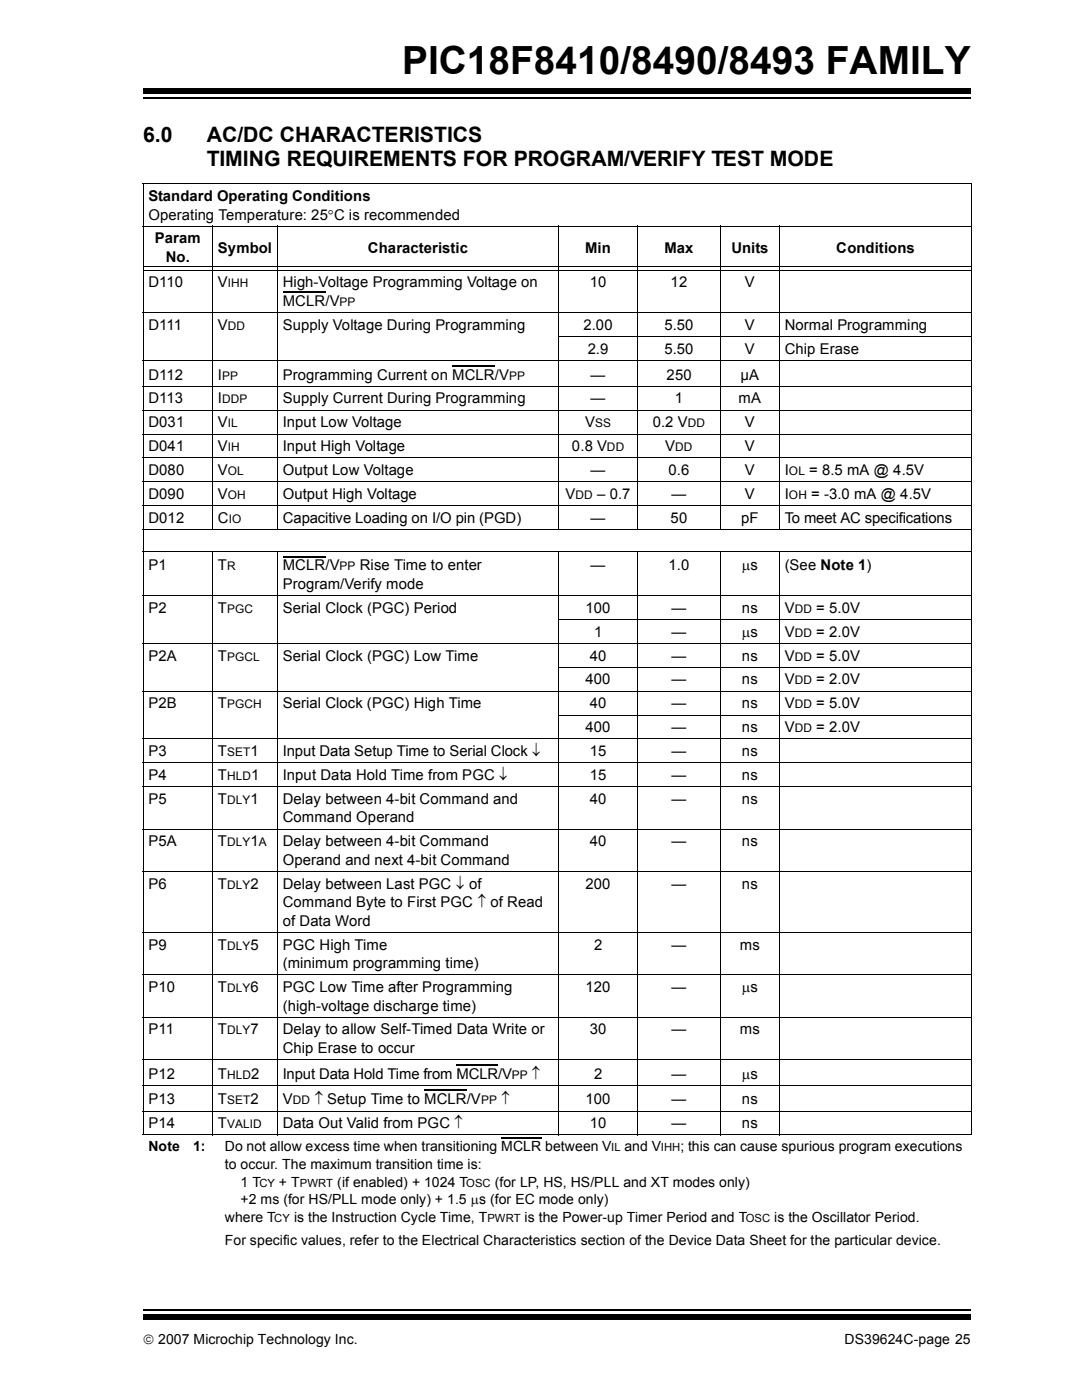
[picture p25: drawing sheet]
<svg xmlns="http://www.w3.org/2000/svg" width="216mm" height="279mm" viewBox="0 0 216 279" stroke-linecap="round" stroke-linejoin="round" font-family="sans-serif">
<defs><g id="words">
<text font-size="7.7" x="80.3" y="14.7">PIC18F8410/8490/8493 FAMILY</text>
<g font-size="4.2">
<text x="28.6" y="28.3">6.0</text>
<text x="41.3" y="28.3">AC/DC CHARACTERISTICS</text>
<text x="41.3" y="33.2">TIMING REQUIREMENTS FOR PROGRAM/VERIFY TEST MODE</text>
</g>
<g font-size="3">
<text x="29.6" y="40.1">Standard Operating Conditions</text>
<text x="29.6" y="43.8">Operating Temperature: 25°C is recommended</text>
<text x="30.9" y="48.6">Param</text>
<text x="33.1" y="52.3">No.</text>
<text x="43.5" y="50.4">Symbol</text>
<text x="73.4" y="50.4">Characteristic</text>
<text x="116.8" y="50.4">Min</text>
<text x="132.6" y="50.4">Max</text>
<text x="145.9" y="50.4">Units</text>
<text x="166.9" y="50.4">Conditions</text>
<text x="29.6" y="57.4">D110</text>
<text x="43.5" y="57.4">V</text>
<text x="56.4" y="57.4">High-Voltage Programming Voltage on</text>
<text x="117.7" y="57.4">10</text>
<text x="133.8" y="57.4">12</text>
<text x="148.6" y="57.4">V</text>
<text x="29.6" y="65.8">D111</text>
<text x="43.5" y="65.8">V</text>
<text x="56.4" y="61.1">MCLR/V</text>
<text x="56.4" y="65.8">Supply Voltage During Programming</text>
<text x="116.4" y="65.8">2.00</text>
<text x="132.6" y="65.8">5.50</text>
<text x="148.6" y="65.8">V</text>
<text x="156.6" y="65.8">Normal Programming</text>
<text x="117.3" y="70.6">2.9</text>
<text x="132.6" y="70.6">5.50</text>
<text x="148.6" y="70.6">V</text>
<text x="156.6" y="70.6">Chip Erase</text>
<text x="29.6" y="75.7">D112</text>
<text x="43.5" y="75.7">I</text>
<text x="56.4" y="75.7">Programming Current on MCLR/V</text>
<text x="117.9" y="75.7">ó</text>
<text x="133" y="75.7">250</text>
<text x="147.7" y="75.7">µA</text>
<text x="29.6" y="80.5">D113</text>
<text x="43.5" y="80.5">I</text>
<text x="56.4" y="80.5">Supply Current During Programming</text>
<text x="117.8" y="80.5">ó</text>
<text x="134.7" y="80.5">1</text>
<text x="147.4" y="80.5">mA</text>
<text x="29.6" y="85.3">D031</text>
<text x="43.5" y="85.3">V</text>
<text x="56.4" y="85.3">Input Low Voltage</text>
<text x="116.8" y="85.3">V</text>
<text x="130.3" y="85.3">0.2 V</text>
<text x="148.6" y="85.3">V</text>
<text x="29.6" y="90">D041</text>
<text x="29.6" y="94.8">D080</text>
<text x="43.5" y="90">V</text>
<text x="43.5" y="94.8">V</text>
<text x="56.4" y="90">Input High Voltage</text>
<text x="56.4" y="94.8">Output Low Voltage</text>
<text x="114.1" y="90">0.8 V</text>
<text x="117.9" y="94.8">ó</text>
<text x="132.8" y="90">V</text>
<text x="133.4" y="94.8">0.6</text>
<text x="148.6" y="94.8">V</text>
<text x="148.6" y="90">V</text>
<text x="156.6" y="94.8">I</text>
<text x="161.5" y="94.8">= 8.5 mA @ 4.5V</text>
<text x="29.6" y="99.5">D090</text>
<text x="43.5" y="99.5">V</text>
<text x="56.4" y="99.5">Output High Voltage</text>
<text x="112.9" y="99.5">V</text>
<text x="119.2" y="99.5">ñ 0.7</text>
<text x="134" y="99.5">ó</text>
<text x="148.6" y="99.5">V</text>
<text x="156.6" y="99.5">I</text>
<text x="161.8" y="99.5">= -3.0 mA @ 4.5V</text>
<text x="29.6" y="104.3">D012</text>
<text x="43.5" y="104.3">C</text>
<text x="56.4" y="104.3">Capacitive Loading on I/O pin (PGD)</text>
<text x="117.8" y="104.3">ó</text>
<text x="133.8" y="104.3">50</text>
<text x="147.9" y="104.3">pF</text>
<text x="156.6" y="104.3">To meet AC specifications</text>
<text x="29.6" y="113.8">P1</text>
<text x="43.5" y="113.8">T</text>
<text x="56.4" y="113.8">MCLR/V</text>
<text x="71.8" y="113.8">Rise Time to enter</text>
<text x="117.9" y="113.8">ó</text>
<text x="133.4" y="113.8">1.0</text>
<text x="148" y="113.8">μs</text>
<text x="156.6" y="113.8">(See Note 1)</text>
<text x="56.4" y="117.5">Program/Verify mode</text>
<text x="29.6" y="122.3">P2</text>
<text x="43.5" y="122.3">T</text>
<text x="56.4" y="122.3">Serial Clock (PGC) Period</text>
<text x="116.8" y="122.3">100</text>
<text x="134" y="122.3">ó</text>
<text x="148" y="122.3">ns</text>
<text x="156.6" y="122.3">V</text>
<text x="162.9" y="122.3">= 5.0V</text>
<text x="29.6" y="131.8">P2A</text>
<text x="43.5" y="131.8">T</text>
<text x="56.4" y="131.8">Serial Clock (PGC) Low Time</text>
<text x="117.7" y="131.8">40</text>
<text x="118.5" y="127.1">1</text>
<text x="134" y="127.1">ó</text>
<text x="134" y="131.8">ó</text>
<text x="148" y="127.1">μs</text>
<text x="148" y="131.8">ns</text>
<text x="156.6" y="127.1">V</text>
<text x="156.6" y="131.8">V</text>
<text x="162.9" y="127.1">= 2.0V</text>
<text x="162.9" y="131.8">= 5.0V</text>
<text x="116.8" y="136.6">400</text>
<text x="134" y="136.6">ó</text>
<text x="148" y="136.6">ns</text>
<text x="156.6" y="136.6">V</text>
<text x="162.9" y="136.6">= 2.0V</text>
<text x="29.6" y="141.4">P2B</text>
<text x="43.5" y="141.4">T</text>
<text x="56.4" y="141.4">Serial Clock (PGC) High Time</text>
<text x="117.7" y="141.4">40</text>
<text x="134" y="141.4">ó</text>
<text x="148" y="141.4">ns</text>
<text x="156.6" y="141.4">V</text>
<text x="162.9" y="141.4">= 5.0V</text>
<text x="116.8" y="146.1">400</text>
<text x="134" y="146.1">ó</text>
<text x="148" y="146.1">ns</text>
<text x="156.6" y="146.1">V</text>
<text x="162.9" y="146.1">= 2.0V</text>
<text x="29.6" y="150.9">P3</text>
<text x="29.6" y="155.6">P4</text>
<text x="43.5" y="150.9">T</text>
<text x="43.5" y="155.6">T</text>
<text x="50" y="150.9">1</text>
<text x="50.1" y="155.6">1</text>
<text x="56.4" y="155.6">Input Data Hold Time from PGC ↓</text>
<text x="56.4" y="150.9">Input Data Setup Time to Serial Clock ↓</text>
<text x="117.7" y="155.6">15</text>
<text x="117.7" y="150.9">15</text>
<text x="134" y="155.6">ó</text>
<text x="134" y="150.9">ó</text>
<text x="148" y="155.6">ns</text>
<text x="148" y="150.9">ns</text>
<text x="29.6" y="160.4">P5</text>
<text x="43.5" y="160.4">T</text>
<text x="50" y="160.4">1</text>
<text x="56.4" y="160.4">Delay between 4-bit Command and</text>
<text x="117.7" y="160.4">40</text>
<text x="134" y="160.4">ó</text>
<text x="148" y="160.4">ns</text>
<text x="56.4" y="164.1">Command Operand</text>
<text x="29.6" y="168.9">P5A</text>
<text x="43.5" y="168.9">T</text>
<text x="50" y="168.9">1</text>
<text x="56.4" y="168.9">Delay between 4-bit Command</text>
<text x="56.4" y="172.6">Operand and next 4-bit Command</text>
<text x="117.7" y="168.9">40</text>
<text x="134" y="168.9">ó</text>
<text x="148" y="168.9">ns</text>
<text x="29.6" y="177.3">P6</text>
<text x="43.5" y="177.3">T</text>
<text x="50" y="177.3">2</text>
<text x="56.4" y="177.3">Delay between Last PGC ↓ of</text>
<text x="116.8" y="177.3">200</text>
<text x="134" y="177.3">ó</text>
<text x="148" y="177.3">ns</text>
<text x="56.4" y="181">Command Byte to First PGC ↑ of Read</text>
<text x="56.4" y="184.8">of Data Word</text>
<text x="29.6" y="189.5">P9</text>
<text x="43.5" y="189.5">T</text>
<text x="50" y="189.5">5</text>
<text x="56.4" y="189.5">PGC High Time</text>
<text x="118.5" y="189.5">2</text>
<text x="134" y="189.5">ó</text>
<text x="147.7" y="189.5">ms</text>
<text x="29.6" y="198">P10</text>
<text x="43.5" y="198">T</text>
<text x="50" y="198">6</text>
<text x="56.4" y="198">PGC Low Time after Programming</text>
<text x="56.4" y="193.2">(minimum programming time)</text>
<text x="116.8" y="198">120</text>
<text x="134" y="198">ó</text>
<text x="148" y="198">μs</text>
<text x="56.4" y="201.7">(high-voltage discharge time)</text>
<text x="29.6" y="206.4">P11</text>
<text x="43.5" y="206.4">T</text>
<text x="50" y="206.4">7</text>
<text x="56.4" y="206.4">Delay to allow Self-Timed Data Write or</text>
<text x="117.7" y="206.4">30</text>
<text x="134" y="206.4">ó</text>
<text x="147.7" y="206.4">ms</text>
<text x="29.6" y="215.3">P12</text>
<text x="43.5" y="215.3">T</text>
<text x="50.1" y="215.3">2</text>
<text x="56.4" y="215.3">Input Data Hold Time from MCLR/V</text>
<text x="56.4" y="210.2">Chip Erase to occur</text>
<text x="106" y="215.3">↑</text>
<text x="118.5" y="215.3">2</text>
<text x="134" y="215.3">ó</text>
<text x="148" y="215.3">μs</text>
<text x="29.6" y="220.4">P13</text>
<text x="43.5" y="220.4">T</text>
<text x="50" y="220.4">2</text>
<text x="56.4" y="220.4">V</text>
<text x="62.7" y="220.4">↑ Setup Time to MCLR/V</text>
<text x="100" y="220.4">↑</text>
<text x="116.8" y="220.4">100</text>
<text x="134" y="220.4">ó</text>
<text x="148" y="220.4">ns</text>
<text x="29.6" y="225.1">P14</text>
<text x="43.5" y="225.1">T</text>
<text x="56.4" y="225.1">Data Out Valid from PGC ↑</text>
<text x="117.7" y="225.1">10</text>
<text x="134" y="225.1">ó</text>
<text x="148" y="225.1">ns</text>
</g>
<g font-size="2.8">
<text x="29.6" y="229.8">Note</text>
<text x="38.5" y="229.8">1:</text>
<text x="44.9" y="229.8">Do not allow excess time when transitioning MCLR between V</text>
<text x="44.9" y="233.3">to occur. The maximum transition time is:</text>
<text x="124.6" y="229.8">and V</text>
<text x="135.8" y="229.8">; this can cause spurious program executions</text>
<text x="48" y="236.9">1 T</text>
<text x="55.7" y="236.9">+ T</text>
<text x="67.3" y="236.9">(if enabled) + 1024 T</text>
<text x="98.7" y="236.9">(for LP, HS, HS/PLL and XT modes only)</text>
<text x="44.9" y="243.9">where T</text>
<text x="48" y="240.4">+2 ms (for HS/PLL mode only) + 1.5 μs (for EC mode only)</text>
<text x="58.7" y="243.9">is the Instruction Cycle Time, T</text>
<text x="104.7" y="243.9">is the Power-up Timer Period and T</text>
<text x="154.5" y="243.9">is the Oscillator Period.</text>
<text x="44.9" y="248.5">For specific values, refer to the Electrical Characteristics section of the Device Data Sheet for the particular device.</text>
<text x="28.6" y="268.2">© 2007 Microchip Technology Inc.</text>
<text x="168.5" y="268.2">DS39624C-page 25</text>
</g>
<g font-size="2.4">
<text x="45.5" y="57.4">IHH</text>
<text x="45.5" y="65.8">DD</text>
<text x="67.8" y="61.1">PP</text>
<text x="44.3" y="75.7">PP</text>
<text x="101.6" y="75.7">PP</text>
<text x="44.3" y="80.5">DDP</text>
<text x="45.5" y="85.3">IL</text>
<text x="118.7" y="85.3">SS</text>
<text x="137.2" y="85.3">DD</text>
<text x="45.5" y="90">IH</text>
<text x="45.5" y="94.8">OL</text>
<text x="121.1" y="90">DD</text>
<text x="134.7" y="90">DD</text>
<text x="157.4" y="94.8">OL</text>
<text x="45.5" y="99.5">OH</text>
<text x="114.8" y="99.5">DD</text>
<text x="157.4" y="99.5">OH</text>
<text x="45.6" y="104.3">IO</text>
<text x="45.3" y="113.8">R</text>
<text x="67.8" y="113.8">PP</text>
<text x="45.3" y="122.3">PGC</text>
<text x="158.6" y="122.3">DD</text>
<text x="45.3" y="131.8">PGCL</text>
<text x="158.6" y="127.1">DD</text>
<text x="158.6" y="131.8">DD</text>
<text x="158.6" y="136.6">DD</text>
<text x="45.3" y="141.4">PGCH</text>
<text x="158.6" y="141.4">DD</text>
<text x="158.6" y="146.1">DD</text>
<text x="45.3" y="150.9">SET</text>
<text x="45.3" y="155.6">HLD</text>
<text x="45.3" y="160.4">DLY</text>
<text x="45.3" y="168.9">DLY</text>
<text x="51.6" y="168.9">A</text>
<text x="45.3" y="177.3">DLY</text>
<text x="45.3" y="189.5">DLY</text>
<text x="45.3" y="198">DLY</text>
<text x="45.3" y="206.4">DLY</text>
<text x="45.3" y="215.3">HLD</text>
<text x="102.1" y="215.3">PP</text>
<text x="45.3" y="220.4">SET</text>
<text x="58.4" y="220.4">DD</text>
<text x="96" y="220.4">PP</text>
<text x="45.3" y="225.1">VALID</text>
</g>
<g font-size="2.2">
<text x="122" y="229.8">IL</text>
<text x="131.9" y="229.8">IHH</text>
<text x="51.8" y="236.9">CY</text>
<text x="59.9" y="236.9">PWRT</text>
<text x="93" y="236.9">OSC</text>
<text x="54.7" y="243.9">CY</text>
<text x="97.3" y="243.9">PWRT</text>
<text x="148.8" y="243.9">OSC</text>
</g>
</g></defs>
<path d="M28.6 261.4h165.1" fill="none" stroke="#000" stroke-width=".34"/>
<path d="M28.6 262.4h165.1v1.1h-165.1z" fill="#000"/>
<path d="M28.6 17.3h165.1v5.4h-165.1z" fill="#fff"/>
<path d="M28.6 19.6h165.1" fill="none" stroke="#000" stroke-width=".34"/>
<path d="M28.6 17.7h165.1v1.1h-165.1z" fill="#000"/>
<path d="M56.4 58.3h8.5M90.3 73h8.5M56.4 111.1h8.5M84.7 217.6h8.5M91.1 212.5h8.3M100 227.2h8" fill="none" stroke="#000" stroke-width=".21"/>
<g fill="none" stroke="#000" stroke-width=".2">
<path d="M28.5 36.7h165.4M28.6 36.8v189.6M193.8 36.8v189.6M28.5 45.2h165.4M28.7 53.2h165.1M28.7 54.1h165.1M42.4 45.1v60.7M55.4 45.1v60.7M111.5 45.1v60.7M127.3 45.1v60.7M143.8 45.1v60.7M155.5 45.1v60.7"/>
<path d="M28.5 62.5h165.4M28.5 72h165.4M28.5 77.1h165.4M111.4 67.2h82.5M28.5 81.8h165.4M28.5 86.6h165.4M28.5 91.4h165.4M28.5 96.2h165.4M28.5 100.9h165.4M28.5 105.7h165.4M28.5 110.1h165.4M28.5 118.9h165.4"/>
<path d="M42.4 110v116.6M55.4 110v116.6M111.5 110v116.6M127.3 110v116.6M143.8 110v116.6M155.5 110v116.6M28.5 128.4h165.4M28.5 137.9h165.4M111.4 123.7h82.5M111.4 133.2h82.5M28.5 147.5h165.4M28.5 152.2h165.4"/>
<path d="M28.5 157h165.4M111.4 142.7h82.5M28.5 165.5h165.4M28.5 173.9h165.4M28.5 186.1h165.4M28.5 194.6h165.4M28.5 203h165.4M28.5 211.5h165.4M28.5 216.6h165.4M28.5 221.8h165.4M28.5 226.5h165.4"/>
</g>
<use href="#words"/>
</svg>
